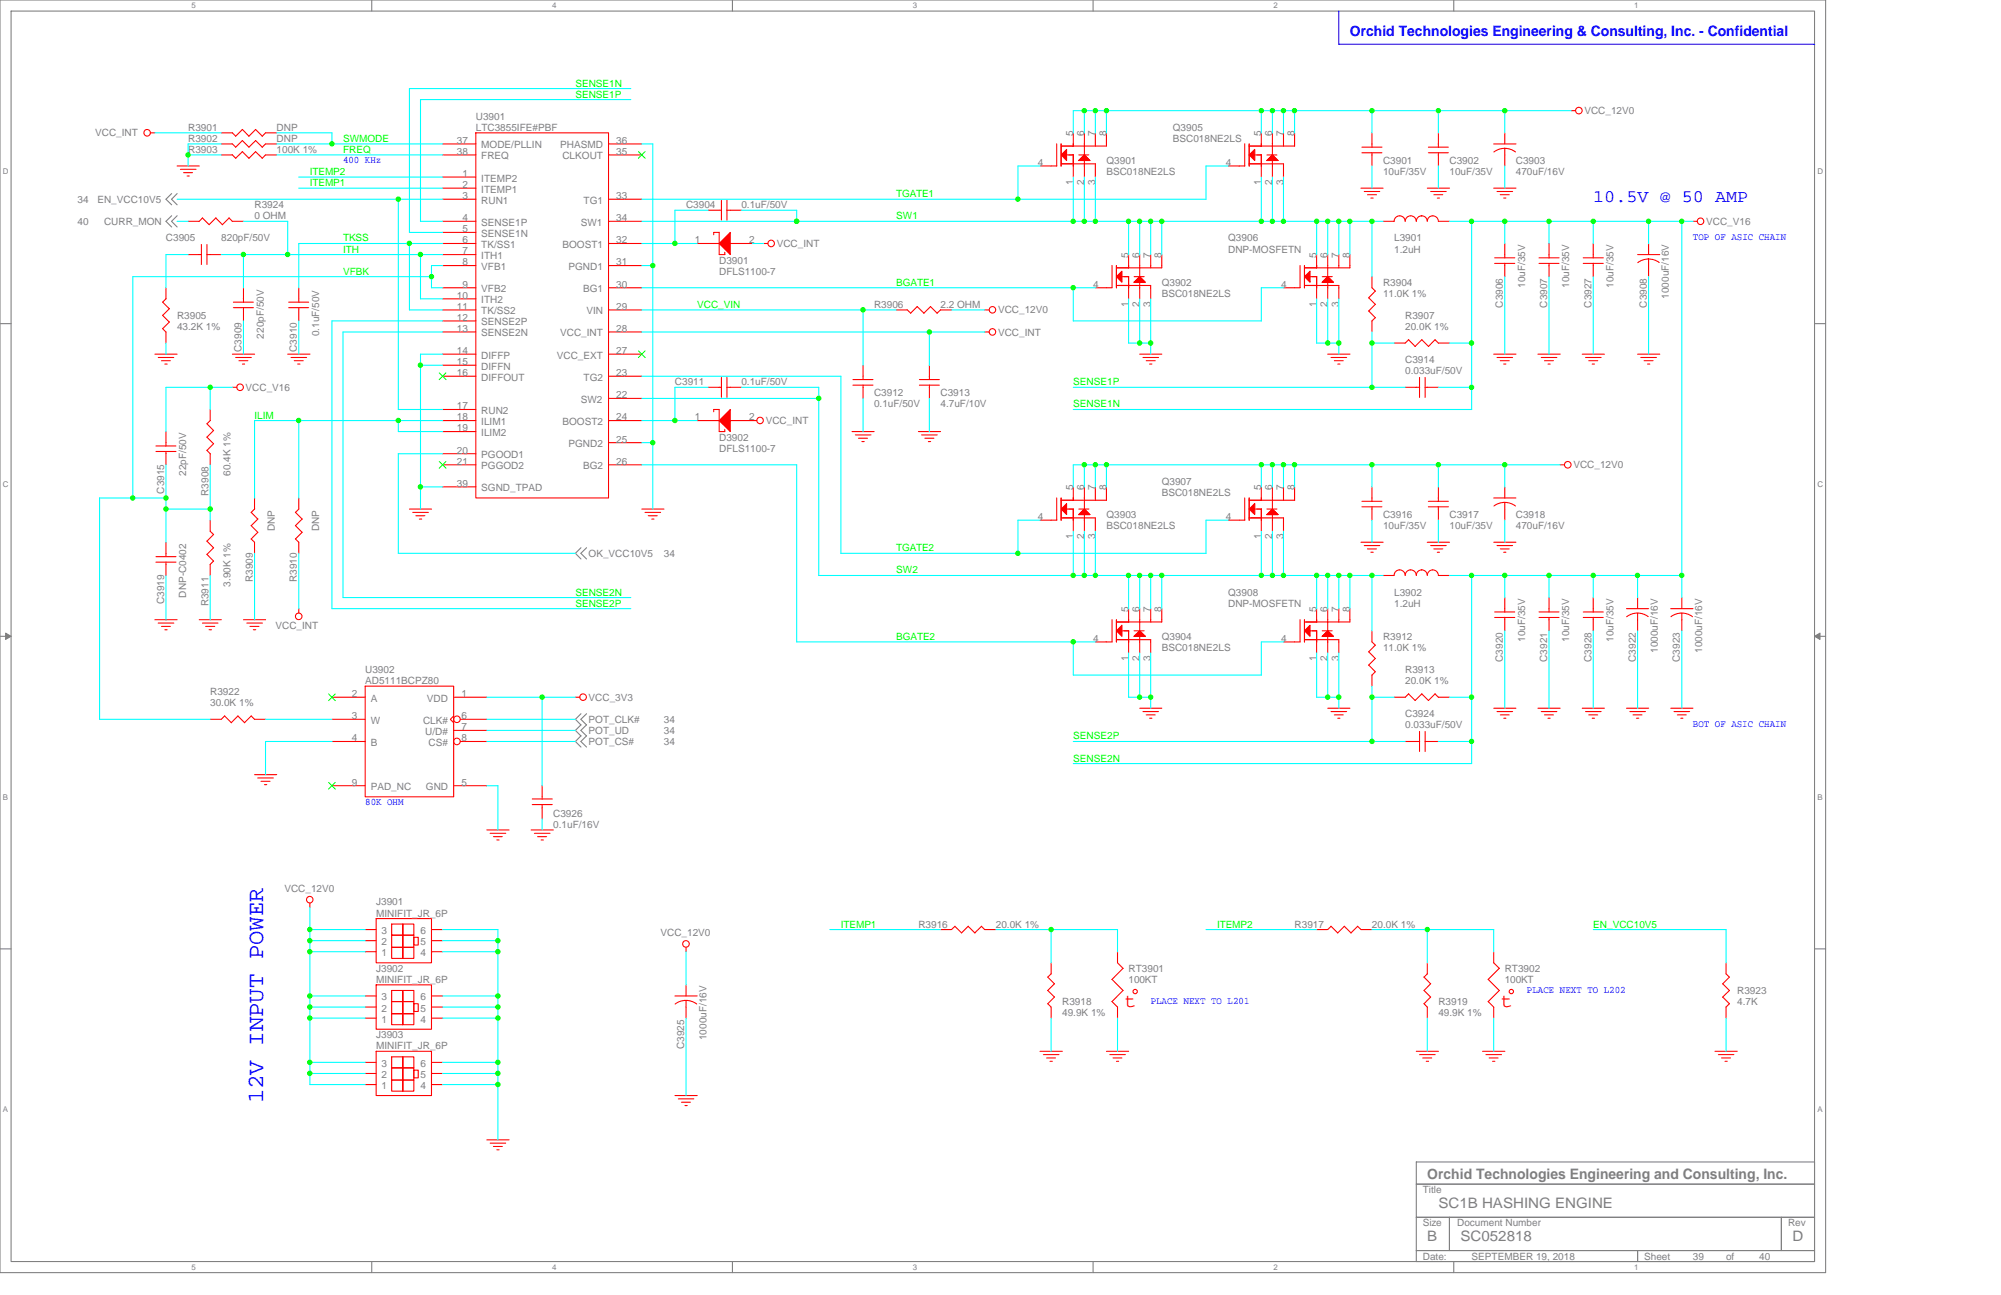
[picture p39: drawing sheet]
<svg xmlns="http://www.w3.org/2000/svg" width="432mm" height="279mm" viewBox="0 0 432 279" stroke-linecap="round" stroke-linejoin="round" font-family="sans-serif">
<defs><g id="words">
<text font-size="5" fill="#00f" x="56.8" y="238" transform="rotate(-90 56.8 238)">12V INPUT POWER</text>
<g font-size="4.3" fill="#f00">
<text x="242.6" y="217.4">t</text>
<text x="323.8" y="217.4">t</text>
</g>
<text font-size="3.8" fill="#00f" x="343.8" y="43.6">10.5V @ 50 AMP</text>
<text font-size="3.1" fill="#00f" x="291.3" y="7.7">Orchid Technologies Engineering &amp; Consulting, Inc. - Confidential</text>
<g font-size="3.1" fill="#808080">
<text x="308" y="254.3">Orchid Technologies Engineering and Consulting, Inc.</text>
<text x="310.4" y="260.7">SC1B HASHING ENGINE</text>
<text x="308" y="267.8">B</text>
<text x="315.2" y="267.8">SC052818</text>
<text x="386.8" y="267.8">D</text>
</g>
<g font-size="2.2" fill="#0f0">
<text x="124.2" y="18.7">SENSE1N</text>
<text x="124.2" y="21.1">SENSE1P</text>
<text x="74" y="33">FREQ</text>
<text x="74" y="30.6">SWMODE</text>
<text x="66.9" y="37.8">ITEMP2</text>
<text x="66.9" y="40.2">ITEMP1</text>
<text x="193.4" y="47.3">SW1</text>
<text x="193.4" y="42.5">TGATE1</text>
<text x="74" y="52.1">TKSS</text>
<text x="74" y="59.2">VFBK</text>
<text x="74" y="54.5">ITH</text>
<text x="193.4" y="61.6">BGATE1</text>
<text x="150.4" y="66.4">VCC_VIN</text>
<text x="231.6" y="83.1">SENSE1P</text>
<text x="231.6" y="87.9">SENSE1N</text>
<text x="54.9" y="90.3">ILIM</text>
<text x="193.4" y="118.9">TGATE2</text>
<text x="193.4" y="123.7">SW2</text>
<text x="124.2" y="130.9">SENSE2P</text>
<text x="124.2" y="128.5">SENSE2N</text>
<text x="193.4" y="138">BGATE2</text>
<text x="231.6" y="159.5">SENSE2P</text>
<text x="231.6" y="164.3">SENSE2N</text>
<text x="181.5" y="200.1">ITEMP1</text>
<text x="262.6" y="200.1">ITEMP2</text>
<text x="343.8" y="200.1">EN_VCC10V5</text>
</g>
<g font-size="2.2" fill="#808080">
<text x="20.5" y="29.4">VCC_INT</text>
<text x="40.6" y="28.2">R3901</text>
<text x="59.7" y="28.2">DNP</text>
<text x="102.7" y="25.8">U3901</text>
<text x="102.7" y="28.2">LTC3855IFE#PBF</text>
<text x="231.6" y="29.4" transform="rotate(-90 231.6 29.4)">5</text>
<text x="234" y="29.4" transform="rotate(-90 234 29.4)">6</text>
<text x="236.3" y="29.4" transform="rotate(-90 236.3 29.4)">7</text>
<text x="238.7" y="29.4" transform="rotate(-90 238.7 29.4)">8</text>
<text x="253.1" y="28.2">Q3905</text>
<text x="272.2" y="29.4" transform="rotate(-90 272.2 29.4)">5</text>
<text x="274.6" y="29.4" transform="rotate(-90 274.6 29.4)">6</text>
<text x="276.9" y="29.4" transform="rotate(-90 276.9 29.4)">7</text>
<text x="279.3" y="29.4" transform="rotate(-90 279.3 29.4)">8</text>
<text x="341.9" y="24.6">VCC_12V0</text>
<text x="40.6" y="33">R3903</text>
<text x="40.6" y="30.6">R3902</text>
<text x="59.7" y="33">100K 1%</text>
<text x="59.7" y="30.6">DNP</text>
<text x="98.6" y="31">37</text>
<text x="98.6" y="33.4">38</text>
<text x="103.9" y="32">MODE/PLLIN</text>
<text x="103.9" y="34.4">FREQ</text>
<text x="120.9" y="32">PHASMD</text>
<text x="121.4" y="34.4">CLKOUT</text>
<text x="133" y="33.4">35</text>
<text x="133" y="31">36</text>
<text x="223.9" y="35.8">4</text>
<text x="238.8" y="35.4">Q3901</text>
<text x="253.1" y="30.6">BSC018NE2LS</text>
<text x="264.5" y="35.8">4</text>
<text x="298.4" y="35.4">C3901</text>
<text x="312.8" y="35.4">C3902</text>
<text x="327.1" y="35.4">C3903</text>
<text x="99.8" y="38.2">1</text>
<text x="99.8" y="40.6">2</text>
<text x="103.9" y="39.2">ITEMP2</text>
<text x="103.9" y="41.6">ITEMP1</text>
<text x="231.6" y="40" transform="rotate(-90 231.6 40)">1</text>
<text x="234" y="40" transform="rotate(-90 234 40)">2</text>
<text x="236.3" y="40" transform="rotate(-90 236.3 40)">3</text>
<text x="238.8" y="37.8">BSC018NE2LS</text>
<text x="272.2" y="40" transform="rotate(-90 272.2 40)">1</text>
<text x="274.6" y="40" transform="rotate(-90 274.6 40)">2</text>
<text x="276.9" y="40" transform="rotate(-90 276.9 40)">3</text>
<text x="298.4" y="37.8">10uF/35V</text>
<text x="312.8" y="37.8">10uF/35V</text>
<text x="327.1" y="37.8">470uF/16V</text>
<text x="16.7" y="43.7">34</text>
<text x="21" y="43.7">EN_VCC10V5</text>
<text x="54.9" y="44.9">R3924</text>
<text x="54.9" y="47.3">0 OHM</text>
<text x="99.8" y="43">3</text>
<text x="99.8" y="47.7">4</text>
<text x="103.9" y="44">RUN1</text>
<text x="125.9" y="44">TG1</text>
<text x="133" y="43">33</text>
<text x="133" y="47.7">34</text>
<text x="148" y="44.9">C3904</text>
<text x="160" y="44.9">0.1uF/50V</text>
<text x="16.7" y="48.5">40</text>
<text x="22.5" y="48.5">CURR_MON</text>
<text x="35.8" y="52.1">C3905</text>
<text x="47.8" y="52.1">820pF/50V</text>
<text x="99.8" y="50.1">5</text>
<text x="99.8" y="52.5">6</text>
<text x="103.9" y="48.7">SENSE1P</text>
<text x="103.9" y="51.1">SENSE1N</text>
<text x="103.9" y="53.5">TK/SS1</text>
<text x="121.4" y="53.5">BOOST1</text>
<text x="125.3" y="48.7">SW1</text>
<text x="133" y="52.5">32</text>
<text x="149.9" y="52.5">1</text>
<text x="161.6" y="52.5">2</text>
<text x="167.6" y="53.3">VCC_INT</text>
<text x="265" y="52.1">Q3906</text>
<text x="300.8" y="52.1">L3901</text>
<text x="368.2" y="48.5">VCC_V16</text>
<text x="99.8" y="54.9">7</text>
<text x="99.8" y="57.3">8</text>
<text x="103.9" y="55.9">ITH1</text>
<text x="103.9" y="58.3">VFB1</text>
<text x="122.7" y="58.3">PGND1</text>
<text x="133" y="57.3">31</text>
<text x="155.2" y="56.9">D3901</text>
<text x="155.2" y="59.2">DFLS1100-7</text>
<text x="243.5" y="55.6" transform="rotate(-90 243.5 55.6)">5</text>
<text x="245.9" y="55.6" transform="rotate(-90 245.9 55.6)">6</text>
<text x="248.3" y="55.6" transform="rotate(-90 248.3 55.6)">7</text>
<text x="250.7" y="55.6" transform="rotate(-90 250.7 55.6)">8</text>
<text x="265" y="54.5">DNP-MOSFETN</text>
<text x="284.1" y="55.6" transform="rotate(-90 284.1 55.6)">5</text>
<text x="286.5" y="55.6" transform="rotate(-90 286.5 55.6)">6</text>
<text x="288.9" y="55.6" transform="rotate(-90 288.9 55.6)">7</text>
<text x="291.3" y="55.6" transform="rotate(-90 291.3 55.6)">8</text>
<text x="300.8" y="54.5">1.2uH</text>
<text x="98.6" y="64.5">10</text>
<text x="99.8" y="62.1">9</text>
<text x="103.9" y="63.1">VFB2</text>
<text x="103.9" y="65.4">ITH2</text>
<text x="125.8" y="63.1">BG1</text>
<text x="133" y="62.1">30</text>
<text x="235.9" y="62.1">4</text>
<text x="250.7" y="61.6">Q3902</text>
<text x="250.7" y="64">BSC018NE2LS</text>
<text x="276.5" y="62.1">4</text>
<text x="298.4" y="61.6">R3904</text>
<text x="298.4" y="64">11.0K 1%</text>
<text x="329.1" y="62.1" transform="rotate(-90 329.1 62.1)">10uF/35V</text>
<text x="338.6" y="62.1" transform="rotate(-90 338.6 62.1)">10uF/35V</text>
<text x="348.2" y="62.1" transform="rotate(-90 348.2 62.1)">10uF/35V</text>
<text x="360.1" y="64.5" transform="rotate(-90 360.1 64.5)">1000uF/16V</text>
<text x="38.2" y="68.8">R3905</text>
<text x="38.2" y="71.2">43.2K 1%</text>
<text x="98.6" y="66.8">11</text>
<text x="98.6" y="69.2">12</text>
<text x="98.6" y="71.6">13</text>
<text x="103.9" y="67.8">TK/SS2</text>
<text x="103.9" y="70.2">SENSE2P</text>
<text x="126.5" y="67.8">VIN</text>
<text x="133" y="71.6">28</text>
<text x="133" y="66.8">29</text>
<text x="188.6" y="66.4">R3906</text>
<text x="202.9" y="66.4">2.2 OHM</text>
<text x="215.4" y="67.6">VCC_12V0</text>
<text x="243.5" y="66.3" transform="rotate(-90 243.5 66.3)">1</text>
<text x="245.9" y="66.3" transform="rotate(-90 245.9 66.3)">2</text>
<text x="248.3" y="66.3" transform="rotate(-90 248.3 66.3)">3</text>
<text x="284.1" y="66.3" transform="rotate(-90 284.1 66.3)">1</text>
<text x="286.5" y="66.3" transform="rotate(-90 286.5 66.3)">2</text>
<text x="288.9" y="66.3" transform="rotate(-90 288.9 66.3)">3</text>
<text x="303.2" y="68.8">R3907</text>
<text x="303.2" y="71.2">20.0K 1%</text>
<text x="324.3" y="66.4" transform="rotate(-90 324.3 66.4)">C3906</text>
<text x="333.9" y="66.4" transform="rotate(-90 333.9 66.4)">C3907</text>
<text x="343.4" y="66.4" transform="rotate(-90 343.4 66.4)">C3927</text>
<text x="355.4" y="66.4" transform="rotate(-90 355.4 66.4)">C3908</text>
<text x="52.1" y="75.9" transform="rotate(-90 52.1 75.9)">C3909</text>
<text x="56.9" y="73.1" transform="rotate(-90 56.9 73.1)">220pF/50V</text>
<text x="64.1" y="75.9" transform="rotate(-90 64.1 75.9)">C3910</text>
<text x="68.9" y="72.6" transform="rotate(-90 68.9 72.6)">0.1uF/50V</text>
<text x="98.6" y="76.4">14</text>
<text x="103.9" y="72.6">SENSE2N</text>
<text x="103.9" y="77.4">DIFFP</text>
<text x="120.2" y="77.4">VCC_EXT</text>
<text x="120.9" y="72.6">VCC_INT</text>
<text x="133" y="76.4">27</text>
<text x="215.4" y="72.4">VCC_INT</text>
<text x="98.6" y="78.8">15</text>
<text x="98.6" y="81.2">16</text>
<text x="103.9" y="79.8">DIFFN</text>
<text x="103.9" y="82.1">DIFFOUT</text>
<text x="125.9" y="82.1">TG2</text>
<text x="133" y="81.2">23</text>
<text x="145.6" y="83.1">C3911</text>
<text x="160" y="83.1">0.1uF/50V</text>
<text x="303.2" y="78.4">C3914</text>
<text x="303.2" y="80.8">0.033uF/50V</text>
<text x="53" y="84.3">VCC_V16</text>
<text x="98.6" y="88.3">17</text>
<text x="103.9" y="89.3">RUN2</text>
<text x="125.3" y="86.9">SW2</text>
<text x="133" y="85.9">22</text>
<text x="188.6" y="85.5">C3912</text>
<text x="188.6" y="87.9">0.1uF/50V</text>
<text x="202.9" y="85.5">C3913</text>
<text x="202.9" y="87.9">4.7uF/10V</text>
<text x="98.6" y="90.7">18</text>
<text x="98.6" y="93.1">19</text>
<text x="103.9" y="91.7">ILIM1</text>
<text x="103.9" y="94.1">ILIM2</text>
<text x="121.4" y="91.7">BOOST2</text>
<text x="133" y="90.7">24</text>
<text x="133" y="95.5">25</text>
<text x="149.9" y="90.7">1</text>
<text x="155.2" y="95.1">D3902</text>
<text x="161.6" y="90.7">2</text>
<text x="165.2" y="91.5">VCC_INT</text>
<text x="98.6" y="97.9">20</text>
<text x="98.6" y="100.3">21</text>
<text x="103.9" y="98.9">PGOOD1</text>
<text x="103.9" y="101.3">PGGOD2</text>
<text x="122.7" y="96.5">PGND2</text>
<text x="125.8" y="101.3">BG2</text>
<text x="133" y="100.3">26</text>
<text x="155.2" y="97.5">DFLS1100-7</text>
<text x="339.5" y="101">VCC_12V0</text>
<text x="35.4" y="106.5" transform="rotate(-90 35.4 106.5)">C3915</text>
<text x="40.2" y="102.7" transform="rotate(-90 40.2 102.7)">22pF/50V</text>
<text x="45" y="107" transform="rotate(-90 45 107)">R3908</text>
<text x="49.7" y="102.7" transform="rotate(-90 49.7 102.7)">60.4K 1%</text>
<text x="98.6" y="105">39</text>
<text x="103.9" y="106">SGND_TPAD</text>
<text x="231.6" y="105.8" transform="rotate(-90 231.6 105.8)">5</text>
<text x="234" y="105.8" transform="rotate(-90 234 105.8)">6</text>
<text x="236.3" y="105.8" transform="rotate(-90 236.3 105.8)">7</text>
<text x="238.7" y="105.8" transform="rotate(-90 238.7 105.8)">8</text>
<text x="250.7" y="104.6">Q3907</text>
<text x="250.7" y="107">BSC018NE2LS</text>
<text x="272.2" y="105.8" transform="rotate(-90 272.2 105.8)">5</text>
<text x="274.6" y="105.8" transform="rotate(-90 274.6 105.8)">6</text>
<text x="276.9" y="105.8" transform="rotate(-90 276.9 105.8)">7</text>
<text x="279.3" y="105.8" transform="rotate(-90 279.3 105.8)">8</text>
<text x="223.9" y="112.2">4</text>
<text x="238.8" y="111.8">Q3903</text>
<text x="264.5" y="112.2">4</text>
<text x="298.4" y="111.8">C3916</text>
<text x="312.8" y="111.8">C3917</text>
<text x="327.1" y="111.8">C3918</text>
<text x="59.3" y="114.6" transform="rotate(-90 59.3 114.6)">DNP</text>
<text x="68.9" y="114.6" transform="rotate(-90 68.9 114.6)">DNP</text>
<text x="231.6" y="116.4" transform="rotate(-90 231.6 116.4)">1</text>
<text x="234" y="116.4" transform="rotate(-90 234 116.4)">2</text>
<text x="236.3" y="116.4" transform="rotate(-90 236.3 116.4)">3</text>
<text x="238.8" y="114.2">BSC018NE2LS</text>
<text x="272.2" y="116.4" transform="rotate(-90 272.2 116.4)">1</text>
<text x="274.6" y="116.4" transform="rotate(-90 274.6 116.4)">2</text>
<text x="276.9" y="116.4" transform="rotate(-90 276.9 116.4)">3</text>
<text x="298.4" y="114.2">10uF/35V</text>
<text x="312.8" y="114.2">10uF/35V</text>
<text x="327.1" y="114.2">470uF/16V</text>
<text x="54.5" y="125.6" transform="rotate(-90 54.5 125.6)">R3909</text>
<text x="64.1" y="125.6" transform="rotate(-90 64.1 125.6)">R3910</text>
<text x="127" y="120.1">OK_VCC10V5</text>
<text x="143.3" y="120.1">34</text>
<text x="35.4" y="130.4" transform="rotate(-90 35.4 130.4)">C3919</text>
<text x="40.2" y="128.9" transform="rotate(-90 40.2 128.9)">DNP-C0402</text>
<text x="45" y="130.9" transform="rotate(-90 45 130.9)">R3911</text>
<text x="49.7" y="126.6" transform="rotate(-90 49.7 126.6)">3.90K 1%</text>
<text x="265" y="128.5">Q3908</text>
<text x="265" y="130.9">DNP-MOSFETN</text>
<text x="300.8" y="128.5">L3902</text>
<text x="300.8" y="130.9">1.2uH</text>
<text x="59.5" y="135.7">VCC_INT</text>
<text x="243.5" y="132" transform="rotate(-90 243.5 132)">5</text>
<text x="245.9" y="132" transform="rotate(-90 245.9 132)">6</text>
<text x="248.3" y="132" transform="rotate(-90 248.3 132)">7</text>
<text x="250.7" y="132" transform="rotate(-90 250.7 132)">8</text>
<text x="284.1" y="132" transform="rotate(-90 284.1 132)">5</text>
<text x="286.5" y="132" transform="rotate(-90 286.5 132)">6</text>
<text x="288.9" y="132" transform="rotate(-90 288.9 132)">7</text>
<text x="291.3" y="132" transform="rotate(-90 291.3 132)">8</text>
<text x="235.9" y="138.5">4</text>
<text x="243.5" y="142.7" transform="rotate(-90 243.5 142.7)">1</text>
<text x="245.9" y="142.7" transform="rotate(-90 245.9 142.7)">2</text>
<text x="248.3" y="142.7" transform="rotate(-90 248.3 142.7)">3</text>
<text x="250.7" y="138">Q3904</text>
<text x="250.7" y="140.4">BSC018NE2LS</text>
<text x="276.5" y="138.5">4</text>
<text x="284.1" y="142.7" transform="rotate(-90 284.1 142.7)">1</text>
<text x="286.5" y="142.7" transform="rotate(-90 286.5 142.7)">2</text>
<text x="288.9" y="142.7" transform="rotate(-90 288.9 142.7)">3</text>
<text x="298.4" y="138">R3912</text>
<text x="298.4" y="140.4">11.0K 1%</text>
<text x="324.3" y="142.8" transform="rotate(-90 324.3 142.8)">C3920</text>
<text x="329.1" y="138.5" transform="rotate(-90 329.1 138.5)">10uF/35V</text>
<text x="333.9" y="142.8" transform="rotate(-90 333.9 142.8)">C3921</text>
<text x="338.6" y="138.5" transform="rotate(-90 338.6 138.5)">10uF/35V</text>
<text x="343.4" y="142.8" transform="rotate(-90 343.4 142.8)">C3928</text>
<text x="348.2" y="138.5" transform="rotate(-90 348.2 138.5)">10uF/35V</text>
<text x="353" y="142.8" transform="rotate(-90 353 142.8)">C3922</text>
<text x="357.7" y="140.9" transform="rotate(-90 357.7 140.9)">1000uF/16V</text>
<text x="362.5" y="142.8" transform="rotate(-90 362.5 142.8)">C3923</text>
<text x="367.3" y="140.9" transform="rotate(-90 367.3 140.9)">1000uF/16V</text>
<text x="45.4" y="150">R3922</text>
<text x="78.8" y="145.2">U3902</text>
<text x="78.8" y="147.6">AD5111BCPZ80</text>
<text x="303.2" y="145.2">R3913</text>
<text x="303.2" y="147.6">20.0K 1%</text>
<text x="45.4" y="152.4">30.0K 1%</text>
<text x="75.9" y="150.4">2</text>
<text x="75.9" y="155.2">3</text>
<text x="80" y="151.4">A</text>
<text x="92.1" y="151.4">VDD</text>
<text x="99.6" y="150.4">1</text>
<text x="99.6" y="155.2">6</text>
<text x="127" y="156">POT_CLK#</text>
<text x="127" y="151.2">VCC_3V3</text>
<text x="143.3" y="156">34</text>
<text x="303.2" y="154.7">C3924</text>
<text x="75.9" y="160">4</text>
<text x="80" y="156.2">W</text>
<text x="80" y="161">B</text>
<text x="91.3" y="156.2">CLK#</text>
<text x="91.8" y="158.6">U/D#</text>
<text x="92.5" y="161">CS#</text>
<text x="99.6" y="157.6">7</text>
<text x="99.6" y="160">8</text>
<text x="127" y="158.3">POT_UD</text>
<text x="127" y="160.7">POT_CS#</text>
<text x="143.3" y="158.3">34</text>
<text x="143.3" y="160.7">34</text>
<text x="303.2" y="157.1">0.033uF/50V</text>
<text x="75.9" y="169.5">9</text>
<text x="80" y="170.5">PAD_NC</text>
<text x="91.9" y="170.5">GND</text>
<text x="99.6" y="169.5">5</text>
<text x="119.4" y="176.3">C3926</text>
<text x="119.4" y="178.6">0.1uF/16V</text>
<text x="61.4" y="192.5">VCC_12V0</text>
<text x="81.2" y="195.3">J3901</text>
<text x="81.2" y="197.7">MINIFIT_JR_6P</text>
<text x="82.4" y="201.5">3</text>
<text x="82.4" y="203.9">2</text>
<text x="90.7" y="201.5">6</text>
<text x="90.7" y="203.9">5</text>
<text x="142.5" y="202">VCC_12V0</text>
<text x="198.2" y="200.1">R3916</text>
<text x="214.9" y="200.1">20.0K 1%</text>
<text x="279.4" y="200.1">R3917</text>
<text x="296.1" y="200.1">20.0K 1%</text>
<text x="81.2" y="209.7">J3902</text>
<text x="82.4" y="206.3">1</text>
<text x="90.7" y="206.3">4</text>
<text x="243.5" y="209.7">RT3901</text>
<text x="324.7" y="209.7">RT3902</text>
<text x="81.2" y="212.1">MINIFIT_JR_6P</text>
<text x="82.4" y="215.9">3</text>
<text x="90.7" y="215.9">6</text>
<text x="243.5" y="212.1">100KT</text>
<text x="324.7" y="212.1">100KT</text>
<text x="374.9" y="214.4">R3923</text>
<text x="82.4" y="220.6">1</text>
<text x="82.4" y="218.2">2</text>
<text x="90.7" y="220.6">4</text>
<text x="90.7" y="218.2">5</text>
<text x="229.2" y="216.8">R3918</text>
<text x="229.2" y="219.2">49.9K 1%</text>
<text x="310.4" y="216.8">R3919</text>
<text x="310.4" y="219.2">49.9K 1%</text>
<text x="374.9" y="216.8">4.7K</text>
<text x="81.2" y="224">J3903</text>
<text x="81.2" y="226.4">MINIFIT_JR_6P</text>
<text x="147.6" y="226.4" transform="rotate(-90 147.6 226.4)">C3925</text>
<text x="152.4" y="224.4" transform="rotate(-90 152.4 224.4)">1000uF/16V</text>
<text x="82.4" y="230.2">3</text>
<text x="82.4" y="232.6">2</text>
<text x="90.7" y="230.2">6</text>
<text x="90.7" y="232.6">5</text>
<text x="82.4" y="235">1</text>
<text x="90.7" y="235">4</text>
<text x="307" y="257.4">Title</text>
<text x="307" y="264.6">Size</text>
<text x="314.5" y="264.6">Document Number</text>
<text x="385.8" y="264.6">Rev</text>
<text x="307" y="271.8">Date:</text>
<text x="317.6" y="271.8">SEPTEMBER 19, 2018</text>
<text x="354.8" y="271.8">Sheet</text>
<text x="365.3" y="271.8">39</text>
<text x="372.5" y="271.8">of</text>
<text x="379.6" y="271.8">40</text>
</g>
<g font-size="2.2" fill="#00f">
<text x="74" y="35.1">400 KHz</text>
<text x="365.3" y="51.9">TOP OF ASIC CHAIN</text>
<text x="365.3" y="156.9">BOT OF ASIC CHAIN</text>
<text x="78.8" y="173.6">80K OHM</text>
<text x="329.5" y="214.2">PLACE NEXT TO L202</text>
<text x="248.3" y="216.6">PLACE NEXT TO L201</text>
</g>
<g font-size="1.7" fill="#808080">
<text x="41.3" y="1.8">5</text>
<text x="119.1" y="1.8">4</text>
<text x="197" y="1.8">3</text>
<text x="274.8" y="1.8">2</text>
<text x="352.6" y="1.8">1</text>
<text x=".6" y="37.6">D</text>
<text x="392.2" y="37.6">D</text>
<text x=".6" y="105.1">C</text>
<text x="392.2" y="105.1">C</text>
<text x=".6" y="172.5">B</text>
<text x="392.2" y="172.5">B</text>
<text x=".6" y="240">A</text>
<text x="392.2" y="240">A</text>
<text x="41.3" y="274">5</text>
<text x="119.1" y="274">4</text>
<text x="197" y="274">3</text>
<text x="274.8" y="274">2</text>
<text x="352.6" y="274">1</text>
</g>
</g></defs>
<path d="M0 0h394v274.6h-394zM2.4 2.4h389.2v269.8h-389.2z" fill="none" stroke="#808080" stroke-width=".23"/>
<g fill="#fff">
<path d="M41.3 .3h.9v1.8h-.9z"/>
<path d="M41.3 272.4h.9v1.9h-.9z"/>
</g>
<path d="M80.2 0v2.4M80.2 272.2v2.4" fill="none" stroke="#808080" stroke-width=".23"/>
<g fill="#fff">
<path d="M119.1 .3h1v1.8h-1z"/>
<path d="M119.1 272.4h1v1.9h-1z"/>
</g>
<path d="M158.1 0v2.4M158.1 272.2v2.4" fill="none" stroke="#808080" stroke-width=".23"/>
<g fill="#fff">
<path d="M197 .3h.9v1.8h-.9z"/>
<path d="M197 272.4h.9v1.9h-.9z"/>
</g>
<path d="M235.9 0v2.4M235.9 272.2v2.4" fill="none" stroke="#808080" stroke-width=".23"/>
<g fill="#fff">
<path d="M274.8 .3h.9v1.8h-.9z"/>
<path d="M274.8 272.4h.9v1.9h-.9z"/>
</g>
<path d="M313.7 0v2.4M313.7 272.2v2.4" fill="none" stroke="#808080" stroke-width=".23"/>
<g fill="#fff">
<path d="M352.6 .3h.9v1.8h-.9z"/>
<path d="M352.6 272.4h.9v1.9h-.9z"/>
<path d="M.6 36.1h1.2v1.9h-1.2z"/>
<path d="M392.2 36.1h1.2v1.9h-1.2z"/>
<path d="M.6 103.5h1.2v1.9h-1.2z"/>
<path d="M392.2 103.5h1.2v1.9h-1.2z"/>
</g>
<path d="M0 69.8h2.4M391.6 69.8h2.4" fill="none" stroke="#808080" stroke-width=".23"/>
<g fill="#fff">
<path d="M.6 171h1.1v1.9h-1.1z"/>
<path d="M392.2 171h1.1v1.9h-1.1z"/>
</g>
<path d="M0 137.3h2.4M391.6 137.3h2.4" fill="none" stroke="#808080" stroke-width=".23"/>
<g fill="#808080" stroke="#808080" stroke-width=".22">
<path d="M1.2 136.6l1.2 .7-1.2 .7z"/>
<path d="M391.6 137.3l1.1-.7v1.4z"/>
</g>
<g fill="#fff">
<path d="M.6 238.4h1.1v1.9h-1.1z"/>
<path d="M392.2 238.4h1.1v1.9h-1.1z"/>
</g>
<g fill="none" stroke="#808080" stroke-width=".23">
<path d="M37 41.8l-1.2 1.2 1.2 1.2M37 46.5l-1.2 1.3 1.2 1.2M38.2 41.8l-1.2 1.2 1.2 1.2M38.2 46.5l-1.2 1.3 1.2 1.2M125.4 118.2l-1.2 1.2 1.2 1.2M126.6 118.2l-1.3 1.2 1.3 1.2M125.4 154l-1.2 1.2 1.2 1.2-1.2 1.2 1.2 1.2-1.2 1.2 1.2 1.2M126.6 154l-1.3 1.2 1.3 1.2-1.3 1.2 1.3 1.2-1.3 1.2 1.3 1.2M0 204.7h2.4M391.6 204.7h2.4M305.6 250.7h86v4.8h-86zM305.6 255.5h86v7.1h-86z"/>
<path d="M305.6 262.6h7.2v7.2h-7.2zM305.6 269.8h47.8v2.4h-47.8zM312.8 262.6h71.6v7.2h-71.6zM353.4 269.8h38.2v2.4h-38.2zM384.4 262.6h7.2v7.2h-7.2z"/>
</g>
<path d="M288.9 2.4v7.2l102.7-.1" fill="none" stroke="#00f" stroke-width=".23"/>
<g fill="none" stroke="#f00" stroke-width=".23">
<path d="M32.5 28.7h.9M38.2 35.8h4.8M38.9 36.5h3.4M39.6 37.3h2M40.4 38h.5M47.8 28.7h2.3l.8 .7M47.8 33.4h2.3M47.8 31.1h2.3M50.1 31l.8 .7M50.1 33.4l.8 .7M52.3 30.3l1.4 1.4M52.3 27.9l1.4 1.5"/>
<path d="M52.3 32.7l1.4 1.4M52.3 30.3l-1.5 1.5M52.3 27.9l-1.5 1.5M52.3 32.7l-1.5 1.5M55.1 32.7l1.5 1.5 .7-.8h2.4M55.2 32.7l-1.5 1.5M59.7 28.7h-2.4l-.7 .7-1.5-1.5-1.4 1.5M59.7 31.1h-2.4l-.7 .7-1.5-1.5-1.4 1.5M95.5 33.4h7.2M95.5 38.2h7.2M95.5 31.1h7.2M102.7 28.7h28.6v78.7h-28.6z"/>
<path d="M131.3 33.4h7.2M131.3 31.1h7.2M228 31v4.8h-3.6M229 31.1v4.7M229 35.3h7.4M230.2 33.4h1.4M231.6 28.7v2.8M231.6 33.4v4.8M232.8 33.4h2.2M234 33.4l1.2 1.2M234 28.7v4.7l-1.2 1.2h2.4M234 34.6v3.6"/>
<path d="M236.4 35.3v2.9M236.4 28.7v2.8M238.8 28.7v2.8h-9.8M268.6 31v4.8h-3.6M269.5 31.5h9.9M269.6 35.3h7.4v2.9M269.6 31.1v4.7M270.8 33.4h1.4M272.2 28.7v2.8M272.2 33.4v4.8M273.4 33.4h2.1M274.6 33.4l1.2 1.2h-2.4"/>
<path d="M274.6 28.7v4.7l-1.2 1.2M274.6 34.6v3.6M277 28.7v2.8M279.4 28.7v2.8M293.9 31.8h4.3M293.9 33h4.3M296.1 28.7v3.1M296.1 32.9v2.9M308.2 31.8h4.3M308.2 33h4.3M310.4 32.9v2.9M310.4 28.7v3.1"/>
<path d="M322.3 31.1h4.8M322.4 32.8l1.3-.7 1-.1 1 .1 1.3 .7M324.7 28.7v2.4M324.7 32v3.8M339 23.9h1M40.6 54.9h2.9M43.5 52.7v4.4M43.7 47l1.4 1.5M43.7 47l-.7 .8h-2.4M44.7 52.7v4.4M46.6 47l1.4 1.5M46.6 47l-1.5 1.5"/>
<path d="M47.8 54.9h-3.2M49.4 47l.8 .8M49.4 47l-1.4 1.5M50.1 47.8h2.4M95.5 52.5h7.2M95.5 47.8h7.2M95.5 40.6h7.2M95.5 54.9h7.2M95.5 50.1h7.2M95.5 43h7.2M95.5 57.3h7.2M131.3 52.5h7.2"/>
<path d="M131.3 47.8h7.2M131.3 43h7.2M131.3 57.3h7.2M150.4 52.5h4.8M154 50.1h1.2v4.8h1.2v-.5M154 50.1v.6M155.7 43.2v4.3M155.7 45.4h-2.9M156.8 45.4h3.2M156.9 43.2v4.3M157.6 52.5h4.8M164.7 52.5h1"/>
<path d="M240 57.3v4.8h-3.6M240.9 57.3v4.8M242.1 59.7h1.5M243.5 54.9v2.9M243.5 59.7v4.8M244.7 59.7h2.2M245.9 59.7l1.2 1.2h-2.4l1.2-1.2M245.9 54.9v4.8M248.3 54.9v2.9M250.7 54.9v2.9h-9.8M280.5 57.3v4.8M281.5 57.3v4.8"/>
<path d="M282.7 59.7h1.4v4.8M284.1 54.9v2.9M285.3 59.7h2.2M286.5 59.7l1.2 1.2M286.5 54.9v4.8M286.5 59.7l-1.2 1.2h2.4M288.9 54.9v2.9M291.3 54.9v2.9h-9.8M293.7 40.6h4.8M294.4 41.3h3.4M295.1 42h1.9M295.8 42.7h.5"/>
<path d="M296.1 59.7v2.4l.7 .7M298.4 47.8l2.4-.1a1.2 1.2 0 0 1 1.2-1.1 1.2 1.2 0 0 1 1.2 1.1 1.2 1.2 0 0 1 1.2-1.1 1.2 1.2 0 0 1 1.2 1.1 1.16 1.16 0 0 1 1.2-1.1 1.19 1.19 0 0 1 1.2 1.1 1.2 1.2 0 0 1 1.2-1.1 1.2 1.2 0 0 1 1.2 1.1l2.4 .1M308 40.6h4.8M308.7 41.3h3.4M309.4 42h1.9M310.2 42.7h.4M322.3 40.6h4.8M322.5 55.6h4.4M322.5 56.8h4.4M323 41.3h3.4M323.7 42h2M324.5 42.7h.5"/>
<path d="M324.7 52.5v3.1M324.7 56.8v2.9M332.1 55.6h4.3M332.1 56.8h4.3M334.3 56.8v2.9M334.3 52.5v3.1M341.7 55.6h4.3M341.7 56.8h4.3M343.8 52.5v3.1M343.8 56.8v2.9M353.4 54.9h4.8M355.7 52.5v2.4"/>
<path d="M355.7 55.9v3.8M358.1 56.6l-1.4-.6-1-.1-1.4 .3-.9 .5M365.3 47.8h1M33.4 76.4h4.8M34.1 77.1h3.4M34.8 77.8h2M35.1 70.9l.7 .7v2.4M35.1 68l1.4 1.5M35.1 65.2l1.4 1.4M35.6 78.5h.5M35.8 62.1v2.4l-.7 .7M36.6 69.5l-1.5 1.4"/>
<path d="M36.6 66.6l-1.5 1.5M50.1 76.4h4.8M50.4 65.2h4.3M50.4 66.4h4.3M50.9 77.1h3.3M51.6 77.8h1.9M52.3 78.5h.5M52.5 62.1v3.1M52.5 66.4v2.8M62.1 76.4h4.8M62.3 65.2h4.3M62.3 66.4h4.3"/>
<path d="M62.8 77.1h3.4M63.5 77.8h1.9M64.2 78.5h.5M64.5 62.1v3.1M64.5 66.4v2.8M95.5 71.6h7.2M95.5 66.9h7.2M95.5 76.4h7.2M95.5 62.1h7.2M95.5 64.5h7.2M95.5 69.2h7.2M95.5 78.8h7.2"/>
<path d="M131.3 71.6h7.2M131.3 66.9h7.2M131.3 76.4h7.2M131.3 62.1h7.2M186.2 78.8v3.1M193.4 66.9h2.4l.7 .7M199.4 67.6l-1.5-1.5-1.4 1.5M200.6 78.8v3.1M202.2 67.6l-1.4-1.5-1.5 1.5M205.3 66.9h-2.4l-.7 .7M212.5 71.6h1M212.5 66.9h1"/>
<path d="M240.9 61.6h7.4v2.9M245.9 76.4h4.8M245.9 60.9v3.6M246.6 77.1h3.4M247.3 77.8h2M248.1 78.5h.5M280.6 62.1h-3.6M281.5 61.6h7.4M286.5 76.4h4.8M286.5 60.9v3.6M287.2 77.1h3.4M287.9 77.8h2"/>
<path d="M288.7 78.5h.5M288.9 61.6v2.9M296.1 69.2v2.4M296.8 62.8l-1.5 1.5 1.5 1.4M296.8 65.7l-1.5 1.4 1.5 1.5M296.8 68.5l-.8 .8M304 73.3l1.4 1.5M304 73.3l-.8 .7h-2.4M306.8 73.3l1.5 1.5M306.8 73.3l-1.4 1.4M309.7 73.3l.7 .7M309.7 73.3l-1.4 1.4"/>
<path d="M310.4 74h2.4M322.3 76.4h4.8M323 77.1h3.4M323.7 77.8h2M324.5 78.5h.5M331.9 76.4h4.8M332.6 77.1h3.4M333.3 77.8h1.9M334 78.5h.5M341.4 76.4h4.8M342.1 77.1h3.4M342.8 77.8h2"/>
<path d="M343.6 78.5h.5M353.4 76.4h4.8M354.1 77.1h3.3M354.8 77.8h1.9M355.5 78.5h.5M33.7 96.2h4.3M33.7 97.4h4.3M35.8 93.1v3.1M35.8 97.4v2.9M44.6 94.3l1.5 1.4M44.6 91.4l1.5 1.5M44.6 97.2l.8 .7v2.4"/>
<path d="M45.4 88.3v2.4l-.7 .7M46.1 95.7l-1.4 1.5M46.1 92.9l-1.4 1.4M50.1 83.6h1M95.5 90.7h7.2M95.5 93.1h7.2M95.5 81.2h7.2M95.5 88.3h7.2M95.5 97.9h7.2M131.3 90.7h7.2M131.3 81.2h7.2M131.3 86h7.2"/>
<path d="M131.3 95.5h7.2M150.4 90.7h4.8M154 88.3h1.2M154 88.3v.5M155.2 88.3v4.8h1.2v-.5M155.7 81.4v4.3M155.7 83.6h-2.9M156.8 83.6h3.2M156.9 81.4v4.3M157.6 90.7h5.7M183.9 93.1h4.7M184.1 81.9h4.3"/>
<path d="M184.1 83.1h4.3M184.6 93.8h3.3M185.3 94.6h1.9M186 95.3h.5M186.2 83.1v2.9M198.2 93.1h4.8M198.4 81.9h4.3M198.4 83.1h4.3M198.9 93.8h3.3M199.6 94.6h1.9M200.3 95.3h.5M200.6 83.1v2.9"/>
<path d="M303.2 83.6h3.1M306.3 81.4v4.3M307.5 83.6h2.9M307.5 81.4v4.3M35.8 117v3.1M44.7 116.8l1.4 1.4M44.7 119.6l1.4 1.5M45.4 112.2v2.4l.7 .7M46.1 115.3l-1.5 1.5M46.1 118.2l-1.5 1.4M54.2 116.3l.7 .7v2.4M54.2 113.4l1.4 1.4-1.4 1.5"/>
<path d="M54.2 110.5l1.4 1.5-1.4 1.4M54.9 107.4v2.4M54.9 109.8l-.7 .8M63.7 116.3l.8 .7v2.4M63.7 113.4l1.5 1.5M63.7 110.5l1.5 1.5M64.5 107.4v2.4l-.7 .8M65.2 114.8l-1.4 1.5M65.2 112l-1.4 1.4M88.3 109.8h4.8M89.1 110.6h3.3M89.7 111.3h2"/>
<path d="M90.5 112h.5M95.5 100.3h7.2M95.5 105.1h7.2M131.3 100.3h7.2M138.5 109.8h4.8M139.2 110.6h3.4M139.9 111.3h1.9M140.6 112h.5M228 107.4v4.8h-3.6M229 107.4v4.8M229 111.7h7.4M230.2 109.8h1.4"/>
<path d="M231.6 105.1v2.8M231.6 109.8v4.8M232.8 109.8h2.2M234 109.8l1.2 1.2M234 105.1v4.8M234 109.8l-1.2 1.2h2.4M234 111v3.6M236.4 111.7v2.9M236.4 105.1v2.8M238.8 105.1v2.8h-9.8M268.6 107.4v4.8h-3.6M269.5 107.9h9.9"/>
<path d="M269.6 107.4v4.8M269.6 111.7h7.4v2.9M270.8 109.8h1.4M272.2 105.1v2.8M272.2 109.8v4.8M273.4 109.8h2.1M274.6 109.8l1.2 1.2h-2.4M274.6 105.1v4.7l-1.2 1.2M274.6 111v3.6M277 105.1v2.8M279.4 105.1v2.8M293.7 117h4.8"/>
<path d="M293.9 108.2h4.3M293.9 109.3h4.3M294.4 117.7h3.4M295.1 118.4h1.9M295.8 119.1h.5M296.1 105.1v3.1M296.1 109.3v2.9M308 117h4.8M308.2 108.2h4.3M308.2 109.3h4.3M308.7 117.7h3.4M309.4 118.4h1.9"/>
<path d="M310.2 119.1h.4M310.4 105.1v3.1M310.4 109.3v2.9M322.3 117h4.8M322.3 107.4h4.8M322.4 109.2l1.3-.7 1-.1 1 .1 1.3 .7M323 117.7h3.4M323.7 118.4h2M324.5 119.1h.5M324.7 105.1v2.3M324.7 108.4v3.8M336.6 100.3h1"/>
<path d="M33.4 133.7h4.8M33.7 120.1h4.3M33.7 121.3h4.3M34.1 134.4h3.4M34.8 135.1h2M35.6 135.9h.5M35.8 121.3v2.9M43 133.7h4.8M43.7 134.4h3.4M44.4 135.1h1.9M45.1 135.9h.5M45.4 121.8v2.4"/>
<path d="M46.1 121.1l-.8 .7M52.5 133.7h4.8M53.3 134.4h3.3M53.9 135.1h2M54.7 135.9h.5M64.5 131.3v1M240 133.7v4.8h-3.6M240.9 138h7.4v2.9M240.9 133.7v4.8M242.1 136.1h1.5M243.5 131.3v2.9M243.5 136.1v4.8"/>
<path d="M244.7 136.1h2.2M245.9 131.3v4.8l-1.2 1.2h2.4l-1.2-1.2M245.9 137.3v3.6M248.3 131.3v2.9M250.7 131.3v2.9h-9.8M277 138.5h3.6M280.5 133.7v4.8M281.5 133.7v4.8M281.5 138h7.4M282.7 136.1h1.4v4.8M284.1 131.3v2.9M285.3 136.1h2.2"/>
<path d="M286.5 136.1l1.2 1.2M286.5 131.3v4.8l-1.2 1.2h2.4M286.5 137.3v3.6M288.9 131.3v2.9M288.9 138v2.9M291.3 131.3v2.9h-9.8M296.1 136.1v2.4l.7 .7M296.8 139.2l-1.5 1.5 1.5 1.4M298.4 124.2h2.4M310.4 124.1a1.2 1.2 0 0 0-1.2-1.1 1.2 1.2 0 0 0-1.2 1.1 1.2 1.2 0 0 0-1.2-1.1 1.16 1.16 0 0 0-1.2 1.1 1.2 1.2 0 0 0-1.2-1.1 1.2 1.2 0 0 0-1.2 1.1 1.2 1.2 0 0 0-1.2-1.1 1.2 1.2 0 0 0-1.2 1.1M310.4 124.2h2.4M322.5 132h4.4"/>
<path d="M322.5 133.2h4.4M324.7 128.9v3.2M324.7 133.2v2.9M332.1 132h4.3M332.1 133.2h4.3M334.3 128.9v3.2M334.3 133.2v2.9M341.7 132h4.3M341.7 133.2h4.3M343.8 128.9v3.2M343.8 133.2v2.9M351 131.3h4.8"/>
<path d="M353.4 128.9v2.4M353.4 132.3v3.8M355.7 133a3.9 3.9 0 0 0-4.7 .1M360.5 131.3h4.8M360.6 133.1a3.9 3.9 0 0 1 4.6 0M362.9 128.9v2.4M362.9 132.3v3.8M48.5 154.5l1.4 1.4M48.5 154.5l-.7 .7h-2.4M51.3 154.5l1.5 1.4M51.4 154.5l-1.5 1.4M54.9 155.2h2.4"/>
<path d="M54.9 155.2l-.7-.7-1.4 1.4M71.6 150.4h7.2M71.6 155.2h7.2M71.6 160h7.2M78.8 148h19.1v23.9h-19.1zM97.9 150.4h7.2M97.9 157.6h7.2M97.9 154.5l-.7 .7 .7 .7M99.3 155.2h5.8M99.3 160h5.8M124.1 150.4h1M245.9 152.8h4.8"/>
<path d="M246.6 153.5h3.4M247.3 154.2h2M248.1 155h.5M286.5 152.8h4.8M287.2 153.5h3.4M287.9 154.2h2M288.7 155h.5M296.1 145.6v2.4M296.8 142.1l-1.5 1.4 1.5 1.4M296.8 144.9l-.8 .8M304 149.7l1.4 1.5M304 149.7l-.8 .7h-2.4"/>
<path d="M306.3 157.8v4.3M306.3 160h-3.1M306.8 149.7l1.5 1.5M306.8 149.7l-1.4 1.4M307.5 160h2.9M307.5 157.8v4.3M309.7 149.7l.7 .8M309.7 149.7l-1.4 1.4M310.4 150.4h2.4M322.3 152.8h4.8M323 153.5h3.4M323.7 154.2h2"/>
<path d="M324.5 155h.5M331.9 152.8h4.8M332.6 153.5h3.4M333.3 154.2h1.9M334 155h.5M341.4 152.8h4.8M342.1 153.5h3.4M342.8 154.2h2M343.6 155h.5M351 152.8h4.8M351.7 153.5h3.4M352.4 154.2h1.9"/>
<path d="M353.1 155h.5M360.5 152.8h4.8M361.3 153.5h3.3M361.9 154.2h2M362.7 155h.5M54.9 167.1h4.8M55.6 167.9h3.4M56.3 168.6h2M57.1 169.3h.5M71.6 169.5h7.2M97.9 169.5h7.2M105.1 179.1h4.8"/>
<path d="M105.8 179.8h3.3M114.6 179.1h4.8M114.9 173.6h4.3M114.9 172.4h4.3M115.3 179.8h3.4M117 169.5v2.9M117 173.6v3.1M66.9 194.8v1M81.2 198.2h11.9v9.5h-11.9zM84.5 199.4h2.4v2.4h-2.4zM86.9 199.4h2.4v2.4h-2.4zM86.9 199.6v7.2"/>
<path d="M106.5 180.5h1.9M107.2 181.2h.5M116 180.5h2M116.8 181.2h.5M206.1 199.9l1.4 1.4M206.1 199.8l-.8 .8h-2.4M208.9 199.9l1.5 1.4M208.9 199.8l-1.4 1.5M211.8 199.9l.7 .7h2.4M211.8 199.8l-1.4 1.5M287.3 199.8l-.8 .8h-2.4M290.1 199.8l-1.4 1.5-1.5-1.4"/>
<path d="M293 199.9l.7 .7h2.4M293 199.8l-1.5 1.5-1.4-1.4M78.8 205.3h2.4M78.8 200.6h2.4M78.8 202.9h2.4M78.8 214.9h2.4M78.8 219.7h2.4M78.8 217.3h2.4M81.2 212.5h11.9v9.6h-11.9zM84.5 201.8h2.4v2.6h-2.4zM84.5 204.4h2.4v2.4h-2.4zM84.5 216.1h2.4v2.6h-2.4z"/>
<path d="M84.5 218.7h2.4v2.4h-2.4zM84.5 213.7h2.4v2.4h-2.4zM86.9 204.4h2.4v2.4h-2.4zM86.9 201.8h2.4v2.6h-2.4zM86.9 213.7h2.4v2.4h-2.4zM86.9 218.7h2.4v2.4h-2.4zM86.9 216.1h2.4v2.6h-2.4zM86.9 213.9v7.2M89.3 202.2h1v1.7h-1zM89.3 216.6h1v1.6h-1zM93.1 205.3h2.4M93.1 200.6h2.4"/>
<path d="M93.1 202.9h2.4M93.1 214.9h2.4M93.1 219.7h2.4M93.1 217.3h2.4M145.6 214.9h4.9M145.7 216.6a3.9 3.9 0 0 1 4.6 0M148 215.8v3.9M148 204.4v1M148 212.5v2.4M226.1 210.8l1.4 1.5M226.8 207.7v2.4M226.8 210.1l-.7 .7"/>
<path d="M227.6 212.2l-1.5 1.5 1.5 1.4-1.5 1.4 .7 .8v2.4M241.2 205.3v2.4l1.2 1.2-2.5 2.4 2.5 2.4M242.3 213.7l-2.4 2.4 1.3 1.2v2.4M307.3 210.8l1.4 1.5M308 207.7v2.4M308 210.1l-.7 .7M308.7 215.1l-1.4 1.4 .7 .8v2.4M308.7 212.2l-1.4 1.5 1.4 1.4M321.1 211.3l2.5 2.4M321.1 216.1l1.2 1.2v2.4M322.3 205.3v2.4l1.3 1.2M323.5 208.9l-2.4 2.4"/>
<path d="M323.5 213.7l-2.4 2.4M371.8 215.1l1.4 1.5M372.5 207.7v2.4l.7 .7-1.5 1.5 1.5 1.4M373.2 213.7l-1.5 1.4M373.2 216.6l-.8 .7 .1 2.4M78.8 234h2.4M78.8 229.2h2.4M78.8 231.6h2.4M81.2 226.8h11.9v9.6h-11.9zM84.5 230.4h2.4v2.6h-2.4zM84.5 233h2.4v2.4h-2.4zM84.5 228h2.4v2.4h-2.4z"/>
<path d="M86.9 228h2.4v2.4h-2.4zM86.9 233h2.4v2.4h-2.4zM86.9 230.4h2.4v2.6h-2.4zM86.9 228.3v7.1M89.3 230.9h1v1.7h-1zM93.1 234h2.4M93.1 229.2h2.4M93.1 231.6h2.4M145.6 236.4h4.9M146.4 237.1h3.3M147.1 237.8h1.9M147.8 238.5h.5"/>
<path d="M224.4 226.8h4.8M225.1 227.5h3.4M225.8 228.3h2M226.6 229h.5M238.8 226.8h4.8M239.5 227.5h3.3M240.2 228.3h1.9M240.9 229h.5M305.6 226.8h4.8M306.3 227.5h3.4M307 228.3h2M307.8 229h.5"/>
<path d="M319.9 226.8h4.8M320.7 227.5h3.3M321.4 228.3h1.9M322.1 229h.5M370.1 226.8h4.8M370.8 227.5h3.4M371.5 228.3h1.9M372.2 229h.5M105.1 245.9h4.8M105.8 246.6h3.3M106.5 247.4h1.9M107.2 248.1h.5"/>
<circle cx="31.7" cy="28.6" r=".7"/>
<circle cx="340.7" cy="23.9" r=".71"/>
<circle cx="166.4" cy="52.5" r=".7"/>
<circle cx="367" cy="47.7" r=".7"/>
<circle cx="214.2" cy="71.6" r=".7"/>
<circle cx="214.2" cy="66.8" r=".7"/>
<circle cx="51.8" cy="83.6" r=".71"/>
<circle cx="164" cy="90.7" r=".7"/>
<circle cx="338.3" cy="100.3" r=".71"/>
<circle cx="64.5" cy="133" r=".71"/>
<circle cx="98.6" cy="155.2" r=".71"/>
<circle cx="98.6" cy="160" r=".71"/>
<circle cx="125.8" cy="150.4" r=".71"/>
<circle cx="66.8" cy="194.1" r=".7"/>
<circle cx="148" cy="203.7" r=".71"/>
<circle cx="245" cy="213.9" r=".47"/>
<circle cx="326.1" cy="213.9" r=".47"/>
</g>
<g fill="#f00" stroke="#f00" stroke-width=".23">
<path d="M229 33.4l1.2-1.2v2.4z" fill-rule="evenodd"/>
<path d="M234 33.4l1.2 1.2h-2.4z" fill-rule="evenodd"/>
<path d="M155.2 52.5l2.4-2.4v4.8z" fill-rule="evenodd"/>
<path d="M281.5 136.1l1.2-1.2v2.4z" fill-rule="evenodd"/>
<path d="M285.3 137.3l1.2-1.2 1.2 1.2z" fill-rule="evenodd"/>
<path d="M240.9 59.7l1.2-1.2v2.4z" fill-rule="evenodd"/>
<path d="M245.9 59.7l1.2 1.2h-2.4z" fill-rule="evenodd"/>
<path d="M281.5 59.7l1.2-1.2v2.4z" fill-rule="evenodd"/>
<path d="M286.5 59.7l1.2 1.2h-2.4z" fill-rule="evenodd"/>
<path d="M269.6 109.8l1.2-1.2v2.4z" fill-rule="evenodd"/>
<path d="M273.4 111l1.2-1.2 1.2 1.2z" fill-rule="evenodd"/>
<path d="M229 109.8l1.2-1.2v2.4z" fill-rule="evenodd"/>
<path d="M232.8 111l1.2-1.2 1.2 1.2z" fill-rule="evenodd"/>
<path d="M155.2 90.7l2.4-2.4v4.8z" fill-rule="evenodd"/>
<path d="M242.1 134.9v2.4l-1.2-1.2z" fill-rule="evenodd"/>
<path d="M244.7 137.3l1.2-1.2 1.2 1.2z" fill-rule="evenodd"/>
<path d="M269.6 33.4l1.2-1.2v2.4z" fill-rule="evenodd"/>
<path d="M274.6 33.4l1.2 1.2h-2.4z" fill-rule="evenodd"/>
</g>
<path d="M137.8 32.7l1.4 1.5M139.2 32.7l-1.4 1.5M137.8 75.7l1.4 1.5M139.2 75.7l-1.4 1.5M94.8 80.5l1.4 1.4M94.8 99.6l1.4 1.4M96.2 80.5l-1.4 1.4M96.2 99.6l-1.4 1.4M70.9 149.7l1.5 1.5M72.3 149.7l-1.4 1.5M70.9 168.8l1.5 1.5M72.3 168.8l-1.4 1.5" fill="none" stroke="#0f0" stroke-width=".22"/>
<g fill="none" stroke="#0ff" stroke-width=".23">
<path d="M136.1 19.1h-47.8v31.1M33.4 28.7h14.4M40.6 33.4h7.2M47.8 31.1h-7.2v4.7M59.7 33.4h35.8M59.7 28.7h11.9v2.4M64.5 38.2h31M95.5 31.1h-35.8M136.1 21.5h-45.4v26.3M138.5 31.1h2.4M140.9 31.1v78.8M224.5 35.8h-4.8v7.2"/>
<path d="M231.6 38.2v9.6M234 38.2v9.6M234 23.9v4.8M236.4 38.2v9.6M236.4 23.9v4.8M238.8 23.9v4.8M265 35.8h-4.8l.1 7.2h-121.8M272.2 38.2v9.6M272.2 23.9v4.8M274.6 38.2v9.6M274.6 23.9v4.8M277 38.2v9.6"/>
<path d="M277 23.9v4.8M279.4 23.9v4.8M296.1 35.8v4.8M296.1 23.9v4.8M310.4 35.8v4.8M310.4 23.9v4.8M324.7 35.8v4.8M324.7 23.9v4.8M339.1 23.9h-107.5v4.8M38.2 43h57.3M38.2 47.8h2.4M40.6 54.9h-4.8v7.2"/>
<path d="M47.8 54.9h47.7M52.5 54.9v7.2M52.5 47.8h9.6v7.1M64.5 40.6h31M86 43l-.1 45.3h9.6M88.3 50.1h7.2M88.3 52.5v14.4M90.7 54.9v9.6h4.8M90.7 47.8h4.8M93.1 59.7h-64.4v47.8M95.5 57.3h-2.4v4.8h2.4M95.5 52.5h-31v9.6"/>
<path d="M138.5 47.8h160M138.5 57.3h2.4M150.5 52.5h-12M152.8 45.4h-7.2v7.2M160 45.4h11.9v2.4M162.4 52.5h2.4M243.5 47.8v7.1M245.9 47.8v7.1M248.3 47.8v7.1M250.7 47.8v7.1M284.1 47.8v7.1M286.5 47.8v7.1"/>
<path d="M288.9 47.8v7.1M291.3 47.8v7.1M296.1 47.8v11.9M317.6 47.8v40.6M324.7 59.7v16.7M324.7 47.8v4.8M334.3 59.7v16.7M334.3 47.8v4.8M343.8 47.7v4.8M343.8 59.7v16.7M355.7 59.7v16.7M355.7 47.8v4.8"/>
<path d="M362.9 47.8v81.1M365.3 47.8h-52.5M35.8 74v2.4M52.5 69.2v7.2M64.5 69.2v7.2M88.3 66.9h7.2M90.7 78.8h4.8M95.5 69.2h-23.9v62.1M95.5 71.6h-21.5v57.3h62.1M95.5 76.4h-4.8v33.5M138.5 62.1h97.9M138.5 66.9h54.9"/>
<path d="M138.5 71.6h74M186.2 66.9v11.9M200.6 71.6v7.2M205.3 66.9h7.2M231.6 62.1v7.2M231.6 69.2h40.6M243.5 64.5v9.5h4.8M245.9 64.5v9.5M248.3 64.5v11.9M277 62.1h-4.8v7.2M284.1 64.5v9.5h4.8M286.5 64.5v9.5"/>
<path d="M288.9 64.5v11.9M296.1 71.6v12M296.1 74h4.8M312.8 74h4.8M45.4 83.6v4.8M50.2 83.6h-14.4v9.5M64.5 90.7v16.8M85.9 97.9h9.6M86 90.7v2.4h9.5M86 97.9l-.1 21.5h38.3M95.5 90.7h-40.6v16.8M138.5 90.7h12"/>
<path d="M138.5 81.2h43v38.2h78.7v-7.2h4.8M138.5 86h38.2M138.5 95.5h2.4M145.6 83.6h7.2M145.6 83.6v7.2M160 83.6h16.7v40.6h121.8M186.2 86v7.1M200.6 86v7.1M231.6 88.3h86M231.6 83.6h71.7M310.4 83.6h7.2M21.5 107.4v47.8h23.9"/>
<path d="M35.8 100.3v16.7M35.8 109.8h9.6M35.8 107.4h-14.3M45.4 100.3v11.9M54.9 119.4v14.3M64.5 119.4v11.9M90.7 105.1h4.8M138.5 100.3h33.4v38.2M224.5 112.2h-4.8v7.2M231.6 114.6v9.6M234 114.6v9.6M234 100.3v4.8"/>
<path d="M236.4 114.6v9.6M236.4 100.3v4.8M238.8 100.3v4.8M272.2 114.6v9.6M272.2 100.3v4.8M274.6 114.6v9.6M274.6 100.3v4.8M277 114.6v9.6M277 100.3v4.8M279.4 100.3v4.8M296.1 112.2v4.8M296.1 100.3v4.8"/>
<path d="M310.4 112.2v4.8M310.4 100.3v4.8M324.7 112.2v4.8M324.7 100.3v4.8M336.7 100.3h-105.1v4.8M35.8 124.2v9.5M45.4 124.2v9.5M71.6 131.3h64.5M171.9 138.5h64.5M231.6 138.5v7.1h40.6M243.5 124.2v7.1M245.9 124.2v7.1"/>
<path d="M248.3 124.2v7.1M250.7 124.2v7.1M277 138.5h-4.8v7.2M284.1 124.2v7.1M286.5 124.2v7.1M288.9 124.2v7.1M291.3 124.2v7.1M296.1 124.2v11.9M312.8 124.2h50.1M317.6 124.2v40.6M324.7 136.1v16.7M324.7 124.2v4.7"/>
<path d="M334.3 124.2v4.7M334.3 136.1v16.7M343.8 124.2v4.7M343.8 136.1v16.7M353.4 136.1v16.7M353.4 124.2v4.7M362.9 136.1v16.7M57.3 155.2h14.3M71.6 160h-14.3v7.2M105 160h19.2M105 155.2h19.2M105 157.6h19.2"/>
<path d="M105 150.4h19.2M117 150.4v19.1M231.6 160h71.7M243.5 140.9v9.6M245.9 140.9v9.6M248.3 140.9v11.9M248.3 150.4h-4.8M284.1 150.4h4.8M284.1 140.9v9.6M286.5 140.9v9.6M288.9 140.9v11.9M296.1 150.4h4.8"/>
<path d="M296.1 148v12M310.4 160h7.2M312.8 150.4h4.8M105.1 169.5h2.3v9.6M117 176.7v2.4M231.6 164.7h86M66.9 195.8v38.2M66.9 205.3h11.9M66.9 202.9h11.9M66.9 219.7h11.9M66.9 217.3h11.9M66.9 214.9h11.9"/>
<path d="M66.9 200.6h11.9M95.5 200.6h12l-.1 45.4M95.5 205.3h12M95.5 202.9h12M95.5 219.7h12M95.5 214.9h12M95.5 217.3h12M148 205.3v7.2M148 219.7v16.7M179.1 200.6h23.9M214.9 200.6h26.3v4.8M226.8 200.6v7.2"/>
<path d="M226.8 219.7v7.1M241.2 219.7v7.1M260.2 200.6h23.9M296.1 200.6h26.2v4.8M308 200.6v7.2M308 219.7v7.1M322.3 219.7v7.1M343.8 200.6h28.7M372.5 200.6v7.2M372.5 219.7v7.1M66.9 229.2h11.9M66.9 234h11.9"/>
<path d="M66.9 231.6h11.9M95.5 229.2h12M95.5 234h12M95.5 231.6h12"/>
</g>
<g fill="#0f0" stroke="#0f0" stroke-width=".23">
<circle cx="286.5" cy="124.1" r=".47"/>
<circle cx="343.8" cy="124.1" r=".47"/>
<circle cx="219.6" cy="43" r=".47"/>
<circle cx="231.6" cy="62.1" r=".47"/>
<circle cx="296.1" cy="160" r=".47"/>
<circle cx="236.4" cy="124.1" r=".47"/>
<circle cx="284.1" cy="124.1" r=".47"/>
<circle cx="296.1" cy="83.6" r=".47"/>
<circle cx="296.1" cy="150.4" r=".47"/>
<circle cx="296.1" cy="74" r=".47"/>
<circle cx="317.5" cy="47.7" r=".47"/>
<circle cx="317.5" cy="74" r=".47"/>
<circle cx="362.9" cy="47.7" r=".47"/>
<circle cx="362.9" cy="124.1" r=".47"/>
<circle cx="343.8" cy="47.7" r=".47"/>
<circle cx="277" cy="47.7" r=".47"/>
<circle cx="324.7" cy="124.1" r=".47"/>
<circle cx="353.4" cy="124.1" r=".47"/>
<circle cx="317.5" cy="160" r=".47"/>
<circle cx="317.5" cy="124.1" r=".47"/>
<circle cx="317.5" cy="150.4" r=".47"/>
<circle cx="317.5" cy="83.6" r=".47"/>
<circle cx="334.3" cy="47.7" r=".47"/>
<circle cx="248.3" cy="124.1" r=".47"/>
<circle cx="324.7" cy="47.7" r=".47"/>
<circle cx="248.3" cy="47.7" r=".47"/>
<circle cx="334.3" cy="124.1" r=".47"/>
<circle cx="231.6" cy="124.1" r=".47"/>
<circle cx="272.2" cy="47.7" r=".47"/>
<circle cx="274.6" cy="124.1" r=".47"/>
<circle cx="86" cy="90.7" r=".47"/>
<circle cx="45.4" cy="83.6" r=".47"/>
<circle cx="186.2" cy="66.8" r=".47"/>
<circle cx="145.6" cy="52.5" r=".47"/>
<circle cx="93.1" cy="59.7" r=".47"/>
<circle cx="35.8" cy="109.8" r=".47"/>
<circle cx="45.4" cy="109.8" r=".47"/>
<circle cx="35.8" cy="107.4" r=".47"/>
<circle cx="71.6" cy="31" r=".47"/>
<circle cx="28.6" cy="107.4" r=".47"/>
<circle cx="52.5" cy="54.9" r=".47"/>
<circle cx="64.4" cy="90.7" r=".47"/>
<circle cx="88.3" cy="52.5" r=".47"/>
<circle cx="200.6" cy="71.6" r=".47"/>
<circle cx="86" cy="43" r=".47"/>
<circle cx="145.6" cy="90.7" r=".47"/>
<circle cx="231.6" cy="138.5" r=".47"/>
<circle cx="171.9" cy="47.7" r=".47"/>
<circle cx="231.6" cy="47.7" r=".47"/>
<circle cx="288.9" cy="124.1" r=".47"/>
<circle cx="219.6" cy="119.4" r=".47"/>
<circle cx="250.7" cy="124.1" r=".47"/>
<circle cx="234" cy="124.1" r=".47"/>
<circle cx="291.3" cy="124.1" r=".47"/>
<circle cx="277" cy="124.1" r=".47"/>
<circle cx="245.9" cy="124.1" r=".47"/>
<circle cx="296.1" cy="124.1" r=".47"/>
<circle cx="243.5" cy="124.1" r=".47"/>
<circle cx="176.7" cy="85.9" r=".47"/>
<circle cx="272.2" cy="124.1" r=".47"/>
<circle cx="288.9" cy="47.7" r=".47"/>
<circle cx="296.1" cy="47.7" r=".47"/>
<circle cx="243.5" cy="47.7" r=".47"/>
<circle cx="286.5" cy="47.7" r=".47"/>
<circle cx="274.6" cy="47.7" r=".47"/>
<circle cx="236.4" cy="47.7" r=".47"/>
<circle cx="284.1" cy="47.7" r=".47"/>
<circle cx="250.7" cy="47.7" r=".47"/>
<circle cx="291.3" cy="47.7" r=".47"/>
<circle cx="245.9" cy="47.7" r=".47"/>
<circle cx="234" cy="47.7" r=".47"/>
<circle cx="226.8" cy="200.6" r=".47"/>
<circle cx="308" cy="200.6" r=".47"/>
<circle cx="117" cy="150.4" r=".47"/>
<circle cx="238.8" cy="100.3" r=".47"/>
<circle cx="66.8" cy="229.2" r=".47"/>
<circle cx="272.2" cy="23.9" r=".47"/>
<circle cx="277" cy="23.9" r=".47"/>
<circle cx="66.8" cy="205.3" r=".47"/>
<circle cx="66.8" cy="202.9" r=".47"/>
<circle cx="107.4" cy="202.9" r=".47"/>
<circle cx="66.8" cy="214.9" r=".47"/>
<circle cx="272.2" cy="100.3" r=".47"/>
<circle cx="234" cy="23.9" r=".47"/>
<circle cx="245.9" cy="74" r=".47"/>
<circle cx="288.9" cy="150.4" r=".47"/>
<circle cx="310.4" cy="23.9" r=".47"/>
<circle cx="274.6" cy="23.9" r=".47"/>
<circle cx="236.4" cy="100.3" r=".47"/>
<circle cx="279.3" cy="23.9" r=".47"/>
<circle cx="324.7" cy="23.9" r=".47"/>
<circle cx="310.4" cy="100.3" r=".47"/>
<circle cx="66.8" cy="219.6" r=".47"/>
<circle cx="238.8" cy="23.9" r=".47"/>
<circle cx="296.1" cy="100.3" r=".47"/>
<circle cx="274.6" cy="100.3" r=".47"/>
<circle cx="66.8" cy="217.3" r=".47"/>
<circle cx="324.7" cy="100.3" r=".47"/>
<circle cx="66.8" cy="200.6" r=".47"/>
<circle cx="236.4" cy="23.9" r=".47"/>
<circle cx="296.1" cy="23.9" r=".47"/>
<circle cx="234" cy="100.3" r=".47"/>
<circle cx="279.3" cy="100.3" r=".47"/>
<circle cx="277" cy="100.3" r=".47"/>
<circle cx="66.8" cy="231.6" r=".47"/>
<circle cx="355.7" cy="47.7" r=".47"/>
<circle cx="107.4" cy="234" r=".47"/>
<circle cx="140.9" cy="95.5" r=".47"/>
<circle cx="248.3" cy="74" r=".47"/>
<circle cx="107.4" cy="205.3" r=".47"/>
<circle cx="107.4" cy="219.6" r=".47"/>
<circle cx="248.3" cy="150.4" r=".47"/>
<circle cx="245.9" cy="150.4" r=".47"/>
<circle cx="107.4" cy="229.2" r=".47"/>
<circle cx="90.7" cy="105" r=".47"/>
<circle cx="90.7" cy="78.8" r=".47"/>
<circle cx="107.4" cy="214.9" r=".47"/>
<circle cx="286.5" cy="150.4" r=".47"/>
<circle cx="107.4" cy="231.6" r=".47"/>
<circle cx="286.5" cy="74" r=".47"/>
<circle cx="288.9" cy="74" r=".48"/>
<circle cx="40.6" cy="33.4" r=".47"/>
<circle cx="140.9" cy="57.3" r=".47"/>
<circle cx="107.4" cy="217.3" r=".47"/>
<circle cx="62.1" cy="54.9" r=".47"/>
<circle cx="90.7" cy="54.9" r=".47"/>
</g>
<use href="#words"/>
</svg>
